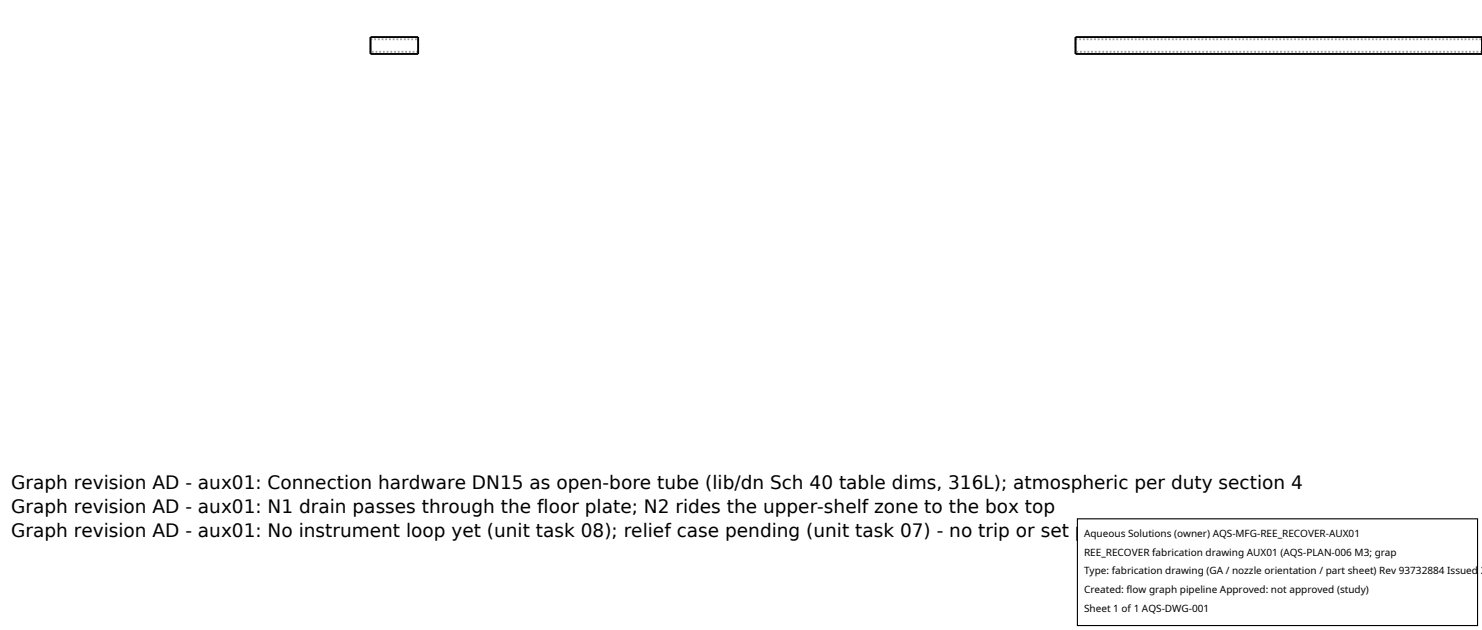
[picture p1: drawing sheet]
<svg xmlns="http://www.w3.org/2000/svg" width="212mm" height="90mm" viewBox="0 0 212 90" stroke-linecap="round" stroke-linejoin="round" font-family="sans-serif">
<defs><g id="words">
<g font-size="2.6">
<text x="1.6" y="69.8">Graph revision AD - aux01: Connection hardware DN15 as open-bore tube (lib/dn Sch 40 table dims, 316L); atmospheric per duty section 4</text>
<text x="1.6" y="73.3">Graph revision AD - aux01: N1 drain passes through the floor plate; N2 rides the upper-shelf zone to the box top</text>
<text x="1.6" y="76.7">Graph revision AD - aux01: No instrument loop yet (unit task 08); relief case pending (unit task 07) - no trip or set point specified</text>
</g>
<g font-size="1.4">
<text x="154.8" y="76.6">Aqueous Solutions (owner) AQS-MFG-REE_RECOVER-AUX01</text>
<text x="154.8" y="79.3">REE_RECOVER fabrication drawing AUX01 (AQS-PLAN-006 M3; grap</text>
<text x="154.8" y="82">Type: fabrication drawing (GA / nozzle orientation / part sheet) Rev 93732884 Issued 2</text>
<text x="154.8" y="84.7">Created: flow graph pipeline Approved: not approved (study)</text>
<text x="154.8" y="87.4">Sheet 1 of 1 AQS-DWG-001</text>
</g>
</g></defs>
<g fill="none" stroke="#a0a0a0" stroke-width=".26" stroke-dasharray=".3 .3" stroke-linecap="butt">
<path d="M52.9 7.7v-2.4M52.9 5.6h6.8M52.9 5.6v1.8M52.9 7.4v-1.8M59.7 7.7v-2.4M59.7 5.6v1.8M59.7 7.4v-1.8M59.7 7.4h-6.8M153.6 7.7v-2.4M153.6 5.6h58.1M153.6 5.6v1.8M153.6 7.4v-1.8"/>
<path d="M211.7 7.7v-2.4M211.7 5.6v1.8M211.7 7.4v-1.8M211.7 7.4h-58.1"/>
</g>
<path d="M52.9 5.3h6.8v2.4h-6.8zM153.6 5.3h58.1v2.4h-58.1z" fill="none" stroke="#000" stroke-width=".26"/>
<path d="M153.9 74.1h57.1v15.2h-57.1z" fill="#fff" stroke="#000" stroke-width=".16"/>
<use href="#words"/>
</svg>
